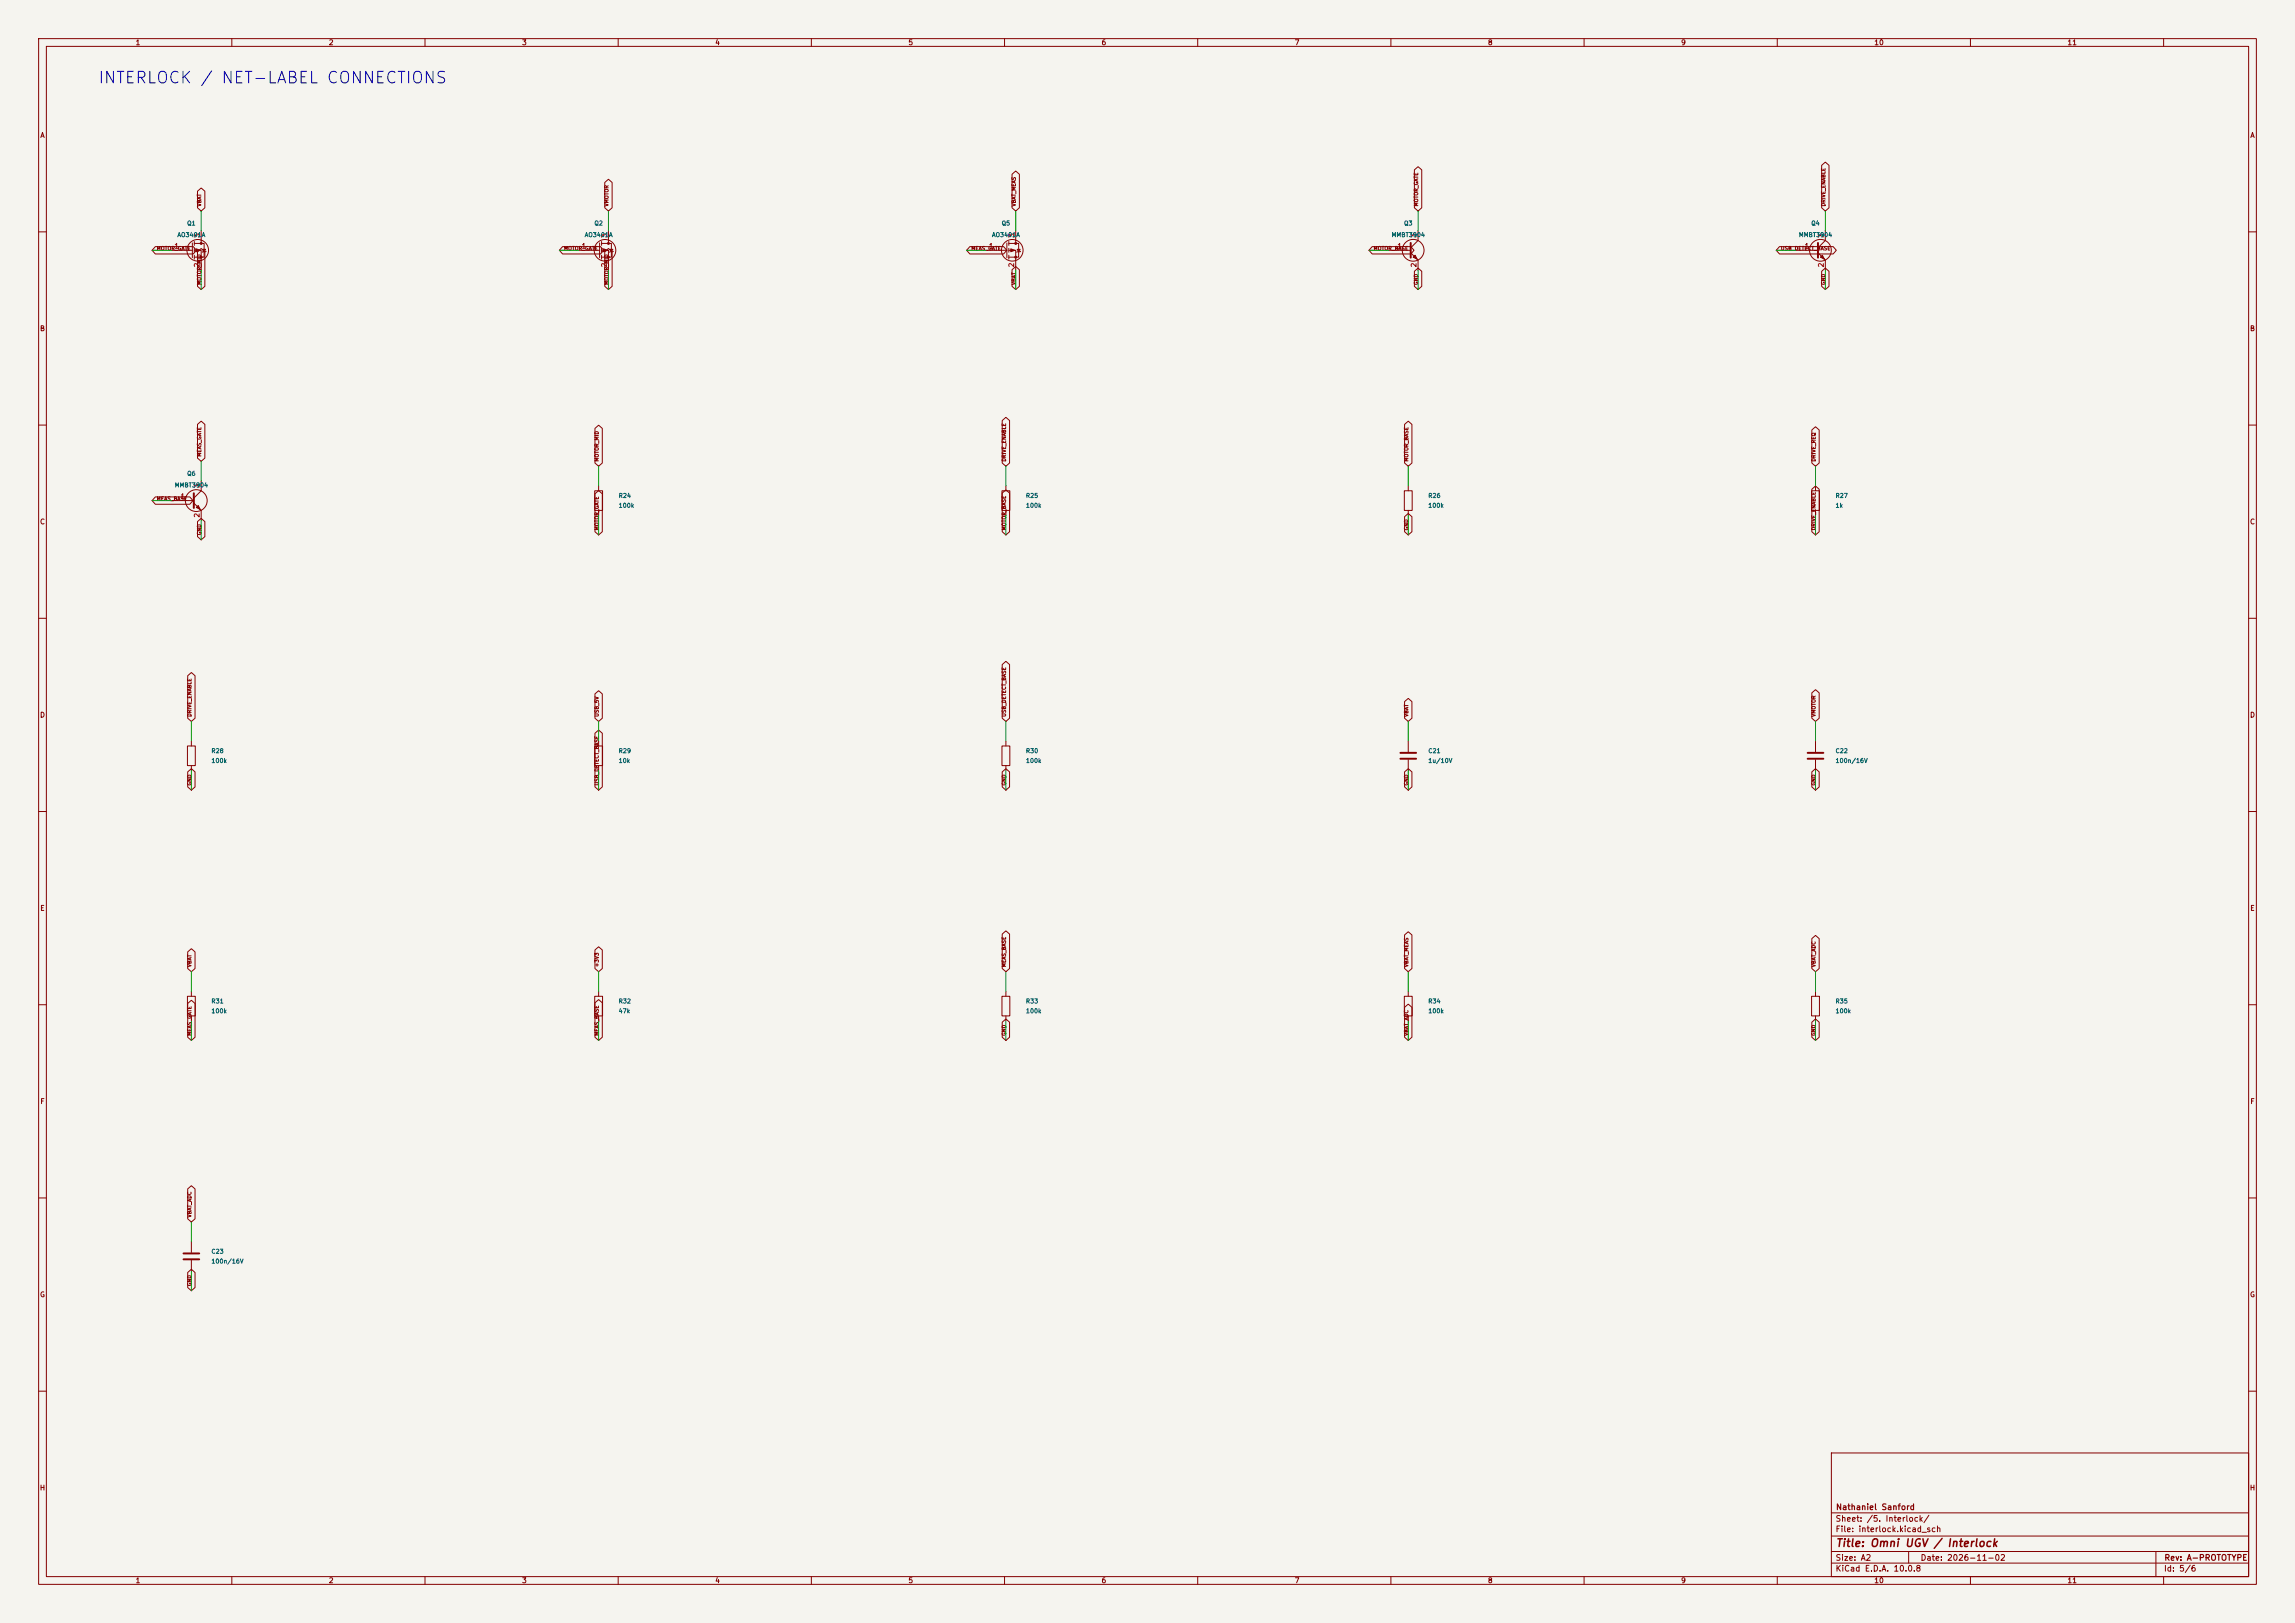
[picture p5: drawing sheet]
<svg xmlns="http://www.w3.org/2000/svg" width="594mm" height="420mm" viewBox="0 0 594 420" stroke-linecap="round" stroke-linejoin="round" font-family="sans-serif">
<defs><g id="words">
<text font-size="3" fill="#0000c2" x="25.2" y="22.4">INTERLOCK / NET-LABEL CONNECTIONS</text>
<text font-size="2" fill="#840000" x="475" y="400.8">Title: Omni UGV / Interlock</text>
<g font-size="1.5" fill="#840000">
<text x="475" y="394.1">Sheet: /5. Interlock/</text>
<text x="475.1" y="391.1">Nathaniel Sanford</text>
<text x="475" y="396.8">File: interlock.kicad_sch</text>
<text x="475" y="407">KiCad E.D.A. 10.0.8</text>
<text x="475" y="404.2">Size: A2</text>
<text x="497" y="404.2">Date: 2026-11-02</text>
<text x="560" y="407">Id: 5/6</text>
<text x="560.1" y="404.2">Rev: A-PROTOTYPE</text>
</g>
<g font-size="1.3" fill="#840000">
<text x="35" y="12">1</text>
<text x="85" y="12">2</text>
<text x="135" y="12">3</text>
<text x="185" y="12">4</text>
<text x="235" y="12">5</text>
<text x="285" y="12">6</text>
<text x="335" y="12">7</text>
<text x="385" y="12">8</text>
<text x="435" y="12">9</text>
<text x="485" y="12">10</text>
<text x="535" y="12">11</text>
<text x="10.3" y="36">A</text>
<text x="582.3" y="36">A</text>
<text x="10.2" y="86">B</text>
<text x="582.2" y="86">B</text>
<text x="10.2" y="136">C</text>
<text x="582.2" y="136">C</text>
<text x="10.2" y="186">D</text>
<text x="582.2" y="186">D</text>
<text x="10.3" y="236">E</text>
<text x="582.3" y="236">E</text>
<text x="10.3" y="286">F</text>
<text x="582.3" y="286">F</text>
<text x="10.2" y="336">G</text>
<text x="582.2" y="336">G</text>
<text x="10.2" y="386">H</text>
<text x="582.2" y="386">H</text>
<text x="35" y="410">1</text>
<text x="85" y="410">2</text>
<text x="135" y="410">3</text>
<text x="185" y="410">4</text>
<text x="235" y="410">5</text>
<text x="285" y="410">6</text>
<text x="335" y="410">7</text>
<text x="385" y="410">8</text>
<text x="435" y="410">9</text>
<text x="485" y="410">10</text>
<text x="535" y="410">11</text>
</g>
<g font-size="1.3" fill="#a90000">
<text x="45" y="64.6">1</text>
<text x="51.9" y="61.7" transform="rotate(-90 51.9 61.7)">3</text>
<text x="150.4" y="64.6">1</text>
<text x="157.3" y="61.7" transform="rotate(-90 157.3 61.7)">3</text>
<text x="255.8" y="64.6">1</text>
<text x="262.8" y="61.7" transform="rotate(-90 262.8 61.7)">3</text>
<text x="361.5" y="64.6">1</text>
<text x="366.9" y="61.7" transform="rotate(-90 366.9 61.7)">3</text>
<text x="466.9" y="64.6">1</text>
<text x="472.3" y="61.7" transform="rotate(-90 472.3 61.7)">3</text>
<text x="51.9" y="69.3" transform="rotate(-90 51.9 69.3)">2</text>
<text x="157.3" y="69.3" transform="rotate(-90 157.3 69.3)">2</text>
<text x="262.8" y="69.3" transform="rotate(-90 262.8 69.3)">2</text>
<text x="366.9" y="69.3" transform="rotate(-90 366.9 69.3)">2</text>
<text x="472.3" y="69.3" transform="rotate(-90 472.3 69.3)">2</text>
<text x="46.6" y="129.4">1</text>
<text x="51.9" y="126.5" transform="rotate(-90 51.9 126.5)">3</text>
<text x="51.9" y="134.1" transform="rotate(-90 51.9 134.1)">2</text>
</g>
<g font-size="1.1" fill="#006464">
<text x="48.3" y="58.6">Q1</text>
<text x="153.7" y="58.6">Q2</text>
<text x="259.1" y="58.6">Q5</text>
<text x="363.3" y="58.6">Q3</text>
<text x="468.7" y="58.6">Q4</text>
<text x="45.8" y="61.6">AO3401A</text>
<text x="151.2" y="61.6">AO3401A</text>
<text x="256.6" y="61.6">AO3401A</text>
<text x="360.1" y="61.6">MMBT3904</text>
<text x="465.5" y="61.6">MMBT3904</text>
<text x="48.3" y="123.4">Q6</text>
<text x="45.1" y="126.4">MMBT3904</text>
<text x="160" y="129.1">R24</text>
<text x="160" y="131.6">100k</text>
<text x="265.4" y="129.1">R25</text>
<text x="265.4" y="131.6">100k</text>
<text x="369.6" y="129.1">R26</text>
<text x="369.6" y="131.6">100k</text>
<text x="475" y="129.1">R27</text>
<text x="475" y="131.6">1k</text>
<text x="54.6" y="195.1">R28</text>
<text x="54.6" y="197.7">100k</text>
<text x="160" y="195.1">R29</text>
<text x="160" y="197.7">10k</text>
<text x="265.4" y="195.1">R30</text>
<text x="265.4" y="197.7">100k</text>
<text x="369.6" y="195.1">C21</text>
<text x="369.6" y="197.7">1u/10V</text>
<text x="475" y="195.1">C22</text>
<text x="475" y="197.7">100n/16V</text>
<text x="54.6" y="259.9">R31</text>
<text x="54.6" y="262.5">100k</text>
<text x="160" y="259.9">R32</text>
<text x="160" y="262.5">47k</text>
<text x="265.4" y="259.9">R33</text>
<text x="265.4" y="262.5">100k</text>
<text x="369.6" y="259.9">R34</text>
<text x="369.6" y="262.5">100k</text>
<text x="475" y="259.9">R35</text>
<text x="475" y="262.5">100k</text>
<text x="54.6" y="324.7">C23</text>
<text x="54.6" y="327.2">100n/16V</text>
</g>
<g font-size="1" fill="#840000">
<text x="52.3" y="53.5" transform="rotate(-90 52.3 53.5)">VBAT</text>
<text x="157.7" y="53.5" transform="rotate(-90 157.7 53.5)">VMOTOR</text>
<text x="263.1" y="53.5" transform="rotate(-90 263.1 53.5)">VBAT_MEAS</text>
<text x="367.3" y="53.5" transform="rotate(-90 367.3 53.5)">MOTOR_GATE</text>
<text x="472.7" y="53.5" transform="rotate(-90 472.7 53.5)">DRIVE_ENABLE</text>
<text x="40.4" y="65">MOTOR_GATE</text>
<text x="145.9" y="65">MOTOR_GATE</text>
<text x="251.3" y="65">MEAS_GATE</text>
<text x="355.4" y="65">MOTOR_BASE</text>
<text x="460.8" y="65">USB_DETECT_BASE</text>
<text x="52.3" y="73.9" transform="rotate(-90 52.3 73.9)">MOTOR_MID</text>
<text x="157.7" y="73.9" transform="rotate(-90 157.7 73.9)">MOTOR_MID</text>
<text x="263.1" y="73.9" transform="rotate(-90 263.1 73.9)">VBAT</text>
<text x="367.3" y="73.9" transform="rotate(-90 367.3 73.9)">GND</text>
<text x="472.7" y="73.9" transform="rotate(-90 472.7 73.9)">GND</text>
<text x="52.3" y="118.3" transform="rotate(-90 52.3 118.3)">MEAS_GATE</text>
<text x="155.2" y="119.6" transform="rotate(-90 155.2 119.6)">MOTOR_MID</text>
<text x="260.6" y="119.6" transform="rotate(-90 260.6 119.6)">DRIVE_ENABLE</text>
<text x="364.7" y="119.6" transform="rotate(-90 364.7 119.6)">MOTOR_BASE</text>
<text x="470.1" y="119.6" transform="rotate(-90 470.1 119.6)">DRIVE_REQ</text>
<text x="40.4" y="129.8">MEAS_BASE</text>
<text x="155.2" y="137.4" transform="rotate(-90 155.2 137.4)">MOTOR_GATE</text>
<text x="260.6" y="137.4" transform="rotate(-90 260.6 137.4)">MOTOR_BASE</text>
<text x="364.7" y="137.4" transform="rotate(-90 364.7 137.4)">GND</text>
<text x="470.1" y="137.4" transform="rotate(-90 470.1 137.4)">DRIVE_ENABLE</text>
<text x="52.3" y="138.6" transform="rotate(-90 52.3 138.6)">GND</text>
<text x="49.8" y="185.6" transform="rotate(-90 49.8 185.6)">DRIVE_ENABLE</text>
<text x="155.2" y="185.6" transform="rotate(-90 155.2 185.6)">USB_5V</text>
<text x="260.6" y="185.6" transform="rotate(-90 260.6 185.6)">USB_DETECT_BASE</text>
<text x="364.7" y="185.6" transform="rotate(-90 364.7 185.6)">VBAT</text>
<text x="470.1" y="185.6" transform="rotate(-90 470.1 185.6)">VMOTOR</text>
<text x="49.8" y="203.4" transform="rotate(-90 49.8 203.4)">GND</text>
<text x="155.2" y="203.4" transform="rotate(-90 155.2 203.4)">USB_DETECT_BASE</text>
<text x="260.6" y="203.4" transform="rotate(-90 260.6 203.4)">GND</text>
<text x="364.7" y="203.4" transform="rotate(-90 364.7 203.4)">GND</text>
<text x="470.1" y="203.4" transform="rotate(-90 470.1 203.4)">GND</text>
<text x="49.8" y="250.4" transform="rotate(-90 49.8 250.4)">VBAT</text>
<text x="155.2" y="250.4" transform="rotate(-90 155.2 250.4)">+3V3</text>
<text x="260.6" y="250.4" transform="rotate(-90 260.6 250.4)">MEAS_BASE</text>
<text x="364.7" y="250.4" transform="rotate(-90 364.7 250.4)">VBAT_MEAS</text>
<text x="470.1" y="250.4" transform="rotate(-90 470.1 250.4)">VBAT_ADC</text>
<text x="49.8" y="268.2" transform="rotate(-90 49.8 268.2)">MEAS_GATE</text>
<text x="155.2" y="268.2" transform="rotate(-90 155.2 268.2)">MEAS_BASE</text>
<text x="260.6" y="268.2" transform="rotate(-90 260.6 268.2)">GND</text>
<text x="364.7" y="268.2" transform="rotate(-90 364.7 268.2)">VBAT_ADC</text>
<text x="470.1" y="268.2" transform="rotate(-90 470.1 268.2)">GND</text>
<text x="49.8" y="315.2" transform="rotate(-90 49.8 315.2)">VBAT_ADC</text>
<text x="49.8" y="332.9" transform="rotate(-90 49.8 332.9)">GND</text>
</g>
</g></defs>
<path d="M0 0h594v420h-594z" fill="#f5f4ef" stroke="#f5f4ef" stroke-width=".26"/>
<g fill="none" stroke="#840000" stroke-width=".26">
<path d="M10 10h574v400h-574zM12 12h570v396h-570zM60 10v2M110 10v2M160 10v2M210 10v2M260 10v2M310 10v2M360 10v2M410 10v2M460 10v2M510 10v2"/>
<path d="M560 10v2M51.1 49.5l1-.9 .9 .9v4.3l-.9 .8-1-.8zM52.1 59.7v3.3M156.5 47.2l1-.8 .9 .8v6.6l-.9 .8-1-.8zM157.5 59.7v3.3M261.9 45.1l1-.8 .9 .8v8.7l-.9 .8-1-.8zM262.9 59.7v3.3M366.1 44l.9-.9 1 .9v9.8l-1 .8-.9-.8zM367 59.7v2.5l-1.9 1.9M471.5 42.8l.9-.8 1 .8v11l-1 .8-.9-.8zM472.4 59.7v2.5l-1.9 1.9M10 60h2"/>
<path d="M40.2 63.8h9.8l.9 1-.9 .9h-9.8l-.8-.9zM44.4 64.8h5.4M49.8 62.9v3.8M50.3 63h2.5v3.5h-2.5M50.3 64.8h1.8v5.1M50.3 62.5v1M50.3 64.3v1M50.3 66v1.1M51.1 65.1l1-.8 .9 .8v9l-.9 .8-1-.8zM52.5 64.5h.7l-.4 .7zM53.3 65l-1 .3M145.6 63.8h9.8l.9 1-.9 .9h-9.8l-.8-.9z"/>
<path d="M149.9 64.8h5.3M155.2 62.9v3.8M155.7 63h2.5v3.5h-2.5M155.7 64.8h1.8v5.1M155.7 62.5v1M155.7 64.3v1M155.7 66v1.1M156.5 65.1l1-.8 .9 .8v9l-.9 .8-1-.8zM157.9 64.5h.7l-.4 .7zM158.7 65l-1 .3M251 63.8h8.8l.8 1-.8 .9h-8.8l-.8-.9zM255.3 64.8h5.3"/>
<path d="M260.6 62.9v3.8M261.1 63h2.6v3.5h-2.6M261.1 64.8h1.8v5.1M261.1 62.5v1M261.1 64.3v1M261.1 66v1.1M261.9 69.8l1-.8 .9 .8v4.3l-.9 .8-1-.8zM263.3 64.5h.7l-.3 .7zM264.2 65l-1.1 .3M355.2 63.8h10l.8 1-.8 .9h-10l-.9-.9zM359.4 64.8h5.7M365.1 65.4l1.9 1.9v2.6"/>
<path d="M366.1 70.2l.9-.8 1 .8v3.9l-1 .8-.9-.8zM460.6 63.8h13.9l.8 1-.8 .9h-13.9l-.9-.9zM464.8 64.8h5.7M470.5 65.4l1.9 1.9v2.6M471.5 70.2l.9-.8 1 .8v3.9l-1 .8-.9-.8zM582 60h2M10 110h2M51.1 109.8l1-.8 .9 .8v8.7l-.9 .9-1-.9zM154 110.9l.9-.9 1 .9v8.9l-1 .9-.9-.9zM259.4 108.8l.9-.8 1 .8v11l-1 .9-.9-.9zM363.5 109.8l1-.8 .9 .8v10l-.9 .9-1-.9zM468.9 111.3l1-.9 1 .9v8.5l-1 .9-1-.9z"/>
<path d="M582 110h2M40.2 128.6h8.9l.8 .9-.8 1h-8.9l-.8-1zM44.4 129.5h5.8M50.2 130.2l1.9 1.9v2.5M51.1 135l1-.9 .9 .9v3.9l-.9 .8-1-.8zM52.1 124.5v2.5l-1.9 1.9M153.9 127h2.1v5.1h-2.1zM154 127.8l.9-.9 1 .9v9.8l-1 .8-.9-.8zM154.9 125.7v1.3M154.9 132.1v1.3M259.3 127h2.1v5.1h-2.1zM259.4 127.6l.9-.8 1 .8v10l-1 .8-.9-.8z"/>
<path d="M260.3 125.7v1.3M260.3 132.1v1.3M363.5 127h2v5.1h-2zM363.5 133.7l1-.8 .9 .8v3.9l-.9 .8-1-.8zM364.5 125.7v1.3M364.5 132.1v1.3M468.9 127h2v5.1h-2zM468.9 126.6l1-.8 1 .8v11l-1 .8-1-.8zM469.9 125.7v1.3M469.9 132.1v1.3M10 160h2M48.6 174.9l.9-.9 1 .9v11l-1 .8-.9-.8z"/>
<path d="M154 179.6l.9-.9 1 .9v6.3l-1 .8-.9-.8zM259.4 172l.9-.9 1 .9v13.9l-1 .8-.9-.8zM468.9 179.3l1-.8 1 .8v6.6l-1 .8-1-.8zM582 160h2M48.5 193h2v5.1h-2zM48.6 199.7l.9-.8 1 .8v3.9l-1 .9-.9-.9zM49.5 191.8v1.2M49.5 198.1v1.3M153.9 193h2.1v5.1h-2.1zM154 189.7l.9-.8 1 .8v13.9l-1 .9-.9-.9zM154.9 191.8v1.2M154.9 198.1v1.3"/>
<path d="M259.3 193h2.1v5.1h-2.1zM259.4 199.7l.9-.8 1 .8v3.9l-1 .9-.9-.9zM260.3 191.8v1.2M260.3 198.1v1.3M363.5 181.6l1-.9 .9 .9v4.3l-.9 .8-1-.8zM363.5 199.7l1-.8 .9 .8v3.9l-.9 .9-1-.9zM364.5 191.8v2.8M364.5 196.6v2.8M468.9 199.7l1-.8 1 .8v3.9l-1 .9-1-.9zM469.9 191.8v2.8M469.9 196.6v2.8M10 210h2"/>
<path d="M582 210h2M48.5 257.8h2v5.1h-2zM48.6 246.3l.9-.8 1 .8v4.3l-1 .9-.9-.9zM48.6 259.7l.9-.9 1 .9v8.7l-1 .8-.9-.8zM49.5 256.5v1.3M153.9 257.8h2.1v5.1h-2.1zM154 259.5l.9-.8 1 .8v8.9l-1 .8-.9-.8zM154 245.8l.9-.8 1 .8v4.8l-1 .9-.9-.9zM154.9 256.5v1.3M259.3 257.8h2.1v5.1h-2.1zM259.4 241.7l.9-.8 1 .8v8.9l-1 .9-.9-.9zM260.3 256.5v1.3"/>
<path d="M363.5 257.8h2v5.1h-2zM363.5 241.9l1-.8 .9 .8v8.7l-.9 .9-1-.9zM364.5 256.5v1.3M468.9 257.8h2v5.1h-2zM468.9 242.9l1-.8 1 .8v7.7l-1 .9-1-.9zM469.9 256.5v1.3M10 260h2M49.5 262.9v1.3M154.9 262.9v1.3M259.4 264.5l.9-.8 1 .8v3.9l-1 .8-.9-.8zM260.3 262.9v1.3M363.5 260.7l1-.9 .9 .9v7.7l-.9 .8-1-.8z"/>
<path d="M364.5 262.9v1.3M468.9 264.5l1-.8 1 .8v3.9l-1 .8-1-.8zM469.9 262.9v1.3M582 260h2M10 310h2M48.6 307.7l.9-.9 1 .9v7.7l-1 .8-.9-.8zM582 310h2M48.6 329.3l.9-.8 1 .8v3.9l-1 .8-.9-.8zM49.5 321.3v2.8M49.5 326.1v2.8M10 360h2M474 376h108v32h-108z"/>
<path d="M582 360h2M474 397.5h108M474 391.5h108M60 408v2M110 408v2M160 408v2M210 408v2M260 408v2M310 408v2M360 408v2M410 408v2M460 408v2"/>
<path d="M474 404.5h108M474 401.5h108M494 401.5v3M510 408v2M558 401.5v6.5M560 408v2"/>
<circle cx="51.2" cy="64.8" r="2.79"/>
<circle cx="156.6" cy="64.8" r="2.79"/>
<circle cx="262" cy="64.8" r="2.79"/>
<circle cx="365.8" cy="64.8" r="2.82"/>
<circle cx="471.2" cy="64.8" r="2.82"/>
<circle cx="50.8" cy="129.5" r="2.82"/>
</g>
<g fill="#840000" stroke="#840000" stroke-width=".26">
<path d="M156.2 64.4l1 .4-1 .4z"/>
<path d="M365.8 66.5l.5-.5 .5 1.1z"/>
<path d="M51.3 130.8l.5 1-1-.5z"/>
<path d="M50.8 64.4l1 .4-1 .4z"/>
<path d="M261.6 64.4l1 .4-1 .4z"/>
<path d="M471.2 66.5l.5-.5 .5 1.1z"/>
<circle cx="157.5" cy="63" r=".25"/>
<circle cx="157.5" cy="66.5" r=".25"/>
<circle cx="52.1" cy="63" r=".25"/>
<circle cx="52.1" cy="66.5" r=".25"/>
<circle cx="262.9" cy="63" r=".25"/>
<circle cx="262.9" cy="66.5" r=".25"/>
</g>
<path d="M365.1 62.9v3.8M470.5 62.9v3.8M50.2 127.6v3.8M362.5 194.8h4M362.5 196.3h4M467.9 194.8h4M467.9 196.3h4M47.5 324.4h4.1M47.5 325.9h4.1" fill="none" stroke="#840000" stroke-width=".51"/>
<g fill="none" stroke="#009600" stroke-width=".26">
<path d="M52.1 54.6v5.1M157.5 54.6v5.1M262.9 54.6v5.1M367 54.6v5.1M472.4 54.6v5.1M39.4 64.8h5M52.1 69.9v5M144.8 64.8h5.1M157.5 69.9v5M250.2 64.8h5.1M262.9 69.9v5M354.3 64.8h5.1"/>
<path d="M367 69.9v5M459.7 64.8h5.1M472.4 69.9v5M52.1 119.4v5.1M39.4 129.5h5M52.1 134.6v5.1M154.9 120.7v5M154.9 133.4v5M260.3 120.7v5M260.3 133.4v5M364.5 120.7v5M364.5 133.4v5"/>
<path d="M469.9 120.7v5M469.9 133.4v5M49.5 186.7v5.1M49.5 199.4v5.1M154.9 186.7v5.1M154.9 199.4v5.1M260.3 186.7v5.1M260.3 199.4v5.1M364.5 186.7v5.1M364.5 199.4v5.1M469.9 186.7v5.1M469.9 199.4v5.1"/>
<path d="M49.5 251.5v5M154.9 251.5v5M260.3 251.5v5M364.5 251.5v5M469.9 251.5v5M49.5 264.2v5M154.9 264.2v5M260.3 264.2v5M364.5 264.2v5M469.9 264.2v5M49.5 316.2v5.1M49.5 328.9v5.1"/>
</g>
<use href="#words"/>
</svg>
